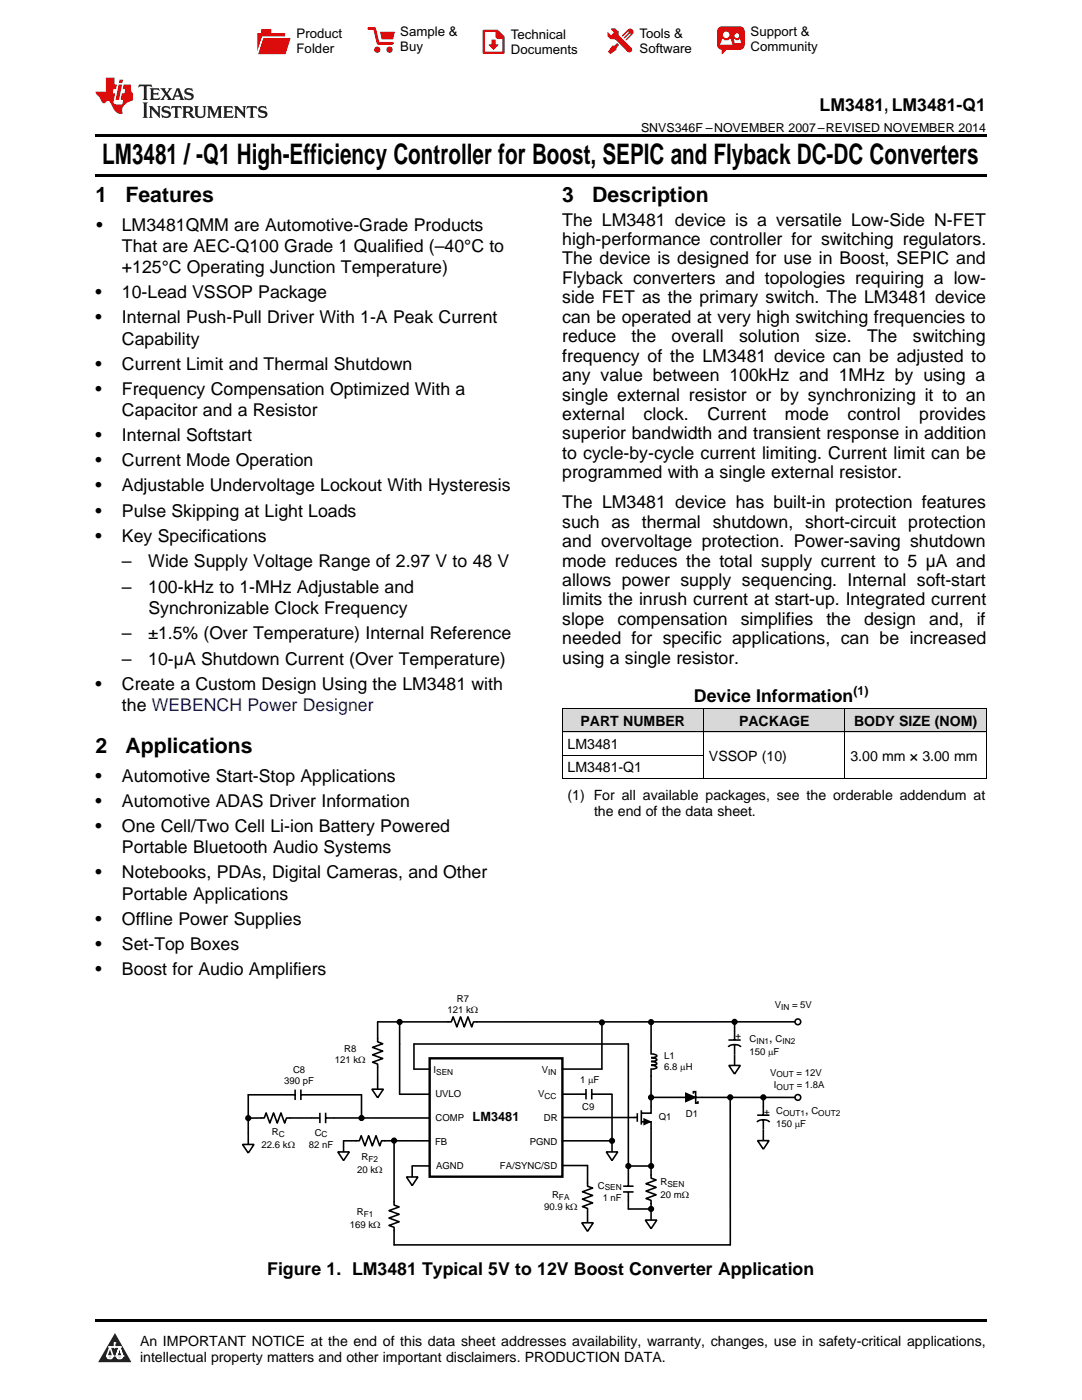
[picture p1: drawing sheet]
<svg xmlns="http://www.w3.org/2000/svg" width="216mm" height="279mm" viewBox="0 0 216 279" stroke-linecap="round" stroke-linejoin="round" font-family="sans-serif">
<defs><g id="words">
<text font-size="5.6" x="20.4" y="32.8">LM3481 / -Q1 High-Efficiency Controller for Boost, SEPIC and Flyback DC-DC Converters</text>
<g font-size="4.2">
<text x="19" y="40.4">1</text>
<text x="25" y="40.4">Features</text>
<text x="112.2" y="40.4">3</text>
<text x="118.2" y="40.4">Description</text>
<text x="19" y="150.3">2</text>
<text x="25" y="150.3">Applications</text>
</g>
<g font-size="3.5">
<text x="163.5" y="22.2">LM3481, LM3481-Q1</text>
<text x="19.2" y="46.1">•</text>
<text x="24.3" y="46.1">LM3481QMM are Automotive-Grade Products</text>
<text x="112.2" y="45">The LM3481 device is a versatile Low-Side N-FET</text>
<text x="24.3" y="50.3">That are AEC-Q100 Grade 1 Qualified (–40°C to</text>
<text x="112.2" y="48.9">high-performance controller for switching regulators.</text>
<text x="112.2" y="52.8">The device is designed for use in Boost, SEPIC and</text>
<text x="19" y="59.5">•</text>
<text x="24.3" y="54.5">+125°C Operating Junction Temperature)</text>
<text x="24.3" y="59.5">10-Lead VSSOP Package</text>
<text x="112.2" y="56.7">Flyback converters and topologies requiring a low-</text>
<text x="19" y="64.6">•</text>
<text x="24.3" y="64.6">Internal Push-Pull Driver With 1-A Peak Current</text>
<text x="112.2" y="60.5">side FET as the primary switch. The LM3481 device</text>
<text x="112.2" y="64.4">can be operated at very high switching frequencies to</text>
<text x="24.3" y="68.8">Capability</text>
<text x="112.2" y="68.3">reduce</text>
<text x="126" y="68.3">the</text>
<text x="134" y="68.3">overall</text>
<text x="147.5" y="68.3">solution</text>
<text x="162.7" y="68.3">size.</text>
<text x="173" y="68.3">The</text>
<text x="182.1" y="68.3">switching</text>
<text x="19" y="73.8">•</text>
<text x="24.3" y="73.8">Current Limit and Thermal Shutdown</text>
<text x="112.2" y="72.2">frequency of the LM3481 device can be adjusted to</text>
<text x="112.2" y="76.1">any value between 100kHz and 1MHz by using a</text>
<text x="19" y="78.8">•</text>
<text x="24.3" y="78.8">Frequency Compensation Optimized With a</text>
<text x="24.3" y="83">Capacitor and a Resistor</text>
<text x="112.2" y="79.9">single external resistor or by synchronizing it to an</text>
<text x="112.2" y="83.8">external</text>
<text x="128.4" y="83.8">clock.</text>
<text x="141.1" y="83.8">Current</text>
<text x="156.6" y="83.8">mode</text>
<text x="169.1" y="83.8">control</text>
<text x="183.4" y="83.8">provides</text>
<text x="19" y="88.1">•</text>
<text x="24.3" y="88.1">Internal Softstart</text>
<text x="112.2" y="87.7">superior bandwidth and transient response in addition</text>
<text x="19" y="93.1">•</text>
<text x="24.3" y="93.1">Current Mode Operation</text>
<text x="112.2" y="91.6">to cycle-by-cycle current limiting. Current limit can be</text>
<text x="112.2" y="95.5">programmed with a single external resistor.</text>
<text x="19" y="98.1">•</text>
<text x="24.3" y="98.1">Adjustable Undervoltage Lockout With Hysteresis</text>
<text x="112.2" y="101.4">The LM3481 device has built-in protection features</text>
<text x="19" y="103.1">•</text>
<text x="24.3" y="103.1">Pulse Skipping at Light Loads</text>
<text x="112.2" y="105.3">such as thermal shutdown, short-circuit protection</text>
<text x="19" y="108.1">•</text>
<text x="24.3" y="108.1">Key Specifications</text>
<text x="24.3" y="113.2">–</text>
<text x="29.6" y="113.2">Wide Supply Voltage Range of 2.97 V to 48 V</text>
<text x="112.2" y="109.2">and overvoltage protection. Power-saving shutdown</text>
<text x="112.2" y="113.1">mode reduces the total supply current to 5 µA and</text>
<text x="24.3" y="118.3">–</text>
<text x="29.6" y="118.3">100-kHz to 1-MHz Adjustable and</text>
<text x="112.2" y="116.9">allows power supply sequencing. Internal soft-start</text>
<text x="29.6" y="122.5">Synchronizable Clock Frequency</text>
<text x="112.2" y="120.8">limits the inrush current at start-up. Integrated current</text>
<text x="112.2" y="124.7">slope</text>
<text x="123.2" y="124.7">compensation</text>
<text x="147.8" y="124.7">simplifies</text>
<text x="164.9" y="124.7">the</text>
<text x="172.4" y="124.7">design</text>
<text x="185.4" y="124.7">and,</text>
<text x="194.9" y="124.7">if</text>
<text x="24.3" y="127.6">–</text>
<text x="29.6" y="127.6">±1.5% (Over Temperature) Internal Reference</text>
<text x="112.2" y="128.6">needed for specific applications, can be increased</text>
<text x="19" y="137.7">•</text>
<text x="24.3" y="132.6">–</text>
<text x="24.3" y="137.7">Create a Custom Design Using the LM3481 with</text>
<text x="29.6" y="132.6">10-µA Shutdown Current (Over Temperature)</text>
<text x="112.2" y="132.5">using a single resistor.</text>
<text x="24.3" y="141.9">the WEBENCH Power Designer</text>
<text x="138.5" y="140.2">Device Information</text>
<text x="19" y="156">•</text>
<text x="19" y="161">•</text>
<text x="24.3" y="156">Automotive Start-Stop Applications</text>
<text x="24.3" y="161">Automotive ADAS Driver Information</text>
<text x="19" y="166.1">•</text>
<text x="24.3" y="166.1">One Cell/Two Cell Li-ion Battery Powered</text>
<text x="24.3" y="170.3">Portable Bluetooth Audio Systems</text>
<text x="19" y="175.3">•</text>
<text x="24.3" y="175.3">Notebooks, PDAs, Digital Cameras, and Other</text>
<text x="24.3" y="179.5">Portable Applications</text>
<text x="19" y="184.5">•</text>
<text x="24.3" y="184.5">Offline Power Supplies</text>
<text x="19" y="189.5">•</text>
<text x="24.3" y="189.5">Set-Top Boxes</text>
<text x="19" y="194.6">•</text>
<text x="24.3" y="194.6">Boost for Audio Amplifiers</text>
<text x="53.3" y="254.4">Figure 1. LM3481 Typical 5V to 12V Boost Converter Application</text>
</g>
<g font-size="2.8">
<text x="113.2" y="149.5">LM3481</text>
<text x="115.8" y="144.9">PART NUMBER</text>
<text x="147.5" y="144.9">PACKAGE</text>
<text x="170.4" y="144.9">BODY SIZE (NOM)</text>
<text x="113.2" y="154.2">LM3481-Q1</text>
<text x="141.5" y="151.8">VSSOP (10)</text>
<text x="169.7" y="151.8">3.00 mm × 3.00 mm</text>
<text x="113.2" y="159.7">(1) For all available packages, see the orderable addendum at</text>
<text x="118.5" y="162.8">the end of the data sheet.</text>
<text x="27.9" y="268.6">An IMPORTANT NOTICE at the end of this data sheet addresses availability, warranty, changes, use in safety-critical applications,</text>
<text x="27.9" y="271.8">intellectual property matters and other important disclaimers. PRODUCTION DATA.</text>
</g>
<g font-size="2.6">
<text x="59.2" y="7.6">Product</text>
<text x="59.2" y="10.6">Folder</text>
<text x="79.9" y="7.3">Sample &amp;</text>
<text x="79.9" y="10.2">Buy</text>
<text x="101.9" y="7.8">Technical</text>
<text x="101.9" y="10.8">Documents</text>
<text x="127.6" y="7.6">Tools &amp;</text>
<text x="127.6" y="10.6">Software</text>
<text x="149.8" y="7.2">Support &amp;</text>
<text x="149.8" y="10.2">Community</text>
</g>
<g font-size="2.5">
<text x="127.9" y="26.3">SNVS346F –NOVEMBER 2007–REVISED NOVEMBER 2014</text>
<text x="170.3" y="138.8">(1)</text>
<text x="153.5" y="208">,</text>
<text x="94.3" y="223.8">LM3481</text>
<text x="160.7" y="222.4">,</text>
</g>
<g font-size="1.9">
<text x="89.3" y="202.2">121 k:</text>
<text x="91.2" y="199.9">R7</text>
<text x="154.6" y="201.2">V</text>
<text x="158" y="201.2">= 5V</text>
<text x="68.7" y="209.9">R8</text>
<text x="146.7" y="207.4">+</text>
<text x="149.5" y="208">C</text>
<text x="154.7" y="208">C</text>
<text x="58.5" y="214">C8</text>
<text x="66.8" y="212.2">121 k:</text>
<text x="86.5" y="214.1">I</text>
<text x="108.1" y="214.1">V</text>
<text x="132.6" y="211.4">L1</text>
<text x="132.6" y="213.6">6.8 PH</text>
<text x="149.5" y="210.5">150 PF</text>
<text x="153.7" y="214.7">V</text>
<text x="158.9" y="214.7">= 12V</text>
<text x="56.7" y="216.3">390 pF</text>
<text x="86.9" y="218.9">UVLO</text>
<text x="107.4" y="219">V</text>
<text x="115.8" y="216.1">1 PF</text>
<text x="116.2" y="221.5">C9</text>
<text x="154.4" y="217.2">I</text>
<text x="159" y="217.2">= 1.8A</text>
<text x="54.3" y="226.6">R</text>
<text x="62.8" y="226.7">C</text>
<text x="86.9" y="223.8">COMP</text>
<text x="108.5" y="223.8">DR</text>
<text x="131.4" y="223.6">Q1</text>
<text x="136.9" y="222.9">D1</text>
<text x="152.5" y="222.5">+ C</text>
<text x="154.9" y="224.9">150 PF</text>
<text x="161.9" y="222.4">C</text>
<text x="52.2" y="229.1">22.6 k:</text>
<text x="61.6" y="229.1">82 nF</text>
<text x="72.1" y="231.6">R</text>
<text x="86.8" y="228.4">FB</text>
<text x="87" y="233.4">AGND</text>
<text x="99.7" y="233.4">FA/SYNC/SD</text>
<text x="105.7" y="228.4">PGND</text>
<text x="71.3" y="234.1">20 k:</text>
<text x="110.2" y="239.1">R</text>
<text x="119.3" y="237.2">C</text>
<text x="120.3" y="239.7">1 nF</text>
<text x="131.8" y="239.1">20 m:</text>
<text x="131.8" y="236.6">R</text>
<text x="69.8" y="245">169 k:</text>
<text x="71.2" y="242.5">R</text>
<text x="108.6" y="241.6">90.9 k:</text>
</g>
<g font-size="1.7">
<text x="155.9" y="201.6">IN</text>
<text x="150.9" y="208.3">IN1</text>
<text x="156.1" y="208.3">IN2</text>
<text x="87" y="214.4">SEN</text>
<text x="109.4" y="214.5">IN</text>
<text x="154.9" y="215">OUT</text>
<text x="108.6" y="219.3">CC</text>
<text x="155" y="217.5">OUT</text>
<text x="55.6" y="226.9">C</text>
<text x="64.2" y="227">C</text>
<text x="156.3" y="222.8">OUT1</text>
<text x="163.3" y="222.8">OUT2</text>
<text x="73.5" y="231.9">F2</text>
<text x="111.5" y="239.4">FA</text>
<text x="120.7" y="237.6">SEN</text>
<text x="133.2" y="236.9">SEN</text>
<text x="72.6" y="242.9">F1</text>
</g>
</g></defs>
<g fill="#d8d8d8">
<path d="M112.2 141.5h28.2v4.6h-28.2z"/>
<path d="M140.4 141.5h28.2v4.6h-28.2z"/>
<path d="M168.6 141.5h28.2v4.6h-28.2z"/>
</g>
<path d="M22.9 266l3.3 5.9h-6.6z" fill="#231f20"/>
<path d="M21.3 270.6h1.2l-.3 .5h-.3a.53 .53 0 0 1-.6-.5z" fill-rule="evenodd" fill="#fff"/>
<path d="M21.3 270.6h1.2l-.3 .5h-.3a.53 .53 0 0 1-.6-.5z" fill="none" stroke="#231f20" stroke-width=".33"/>
<path d="M21.3 270.6l1.2 .1-.3 .4h-.5z" fill="none" stroke="#fff" stroke-width=".33"/>
<path d="M22.9 268.9h.1" fill="none" stroke="#fff" stroke-width=".33"/>
<path d="M22.9 268v.9z" fill="#fff"/>
<path d="M22.9 268v.9z" fill="none" stroke="#fff" stroke-width=".33"/>
<circle cx="22.9" cy="268" r=".16" fill="#fff"/>
<path d="M21.8 268.8h.1" fill="none" stroke="#fff" stroke-width=".33"/>
<path d="M21.8 268.8h2.2z" fill="#fff"/>
<path d="M21.8 268.8h2.2z" fill="none" stroke="#fff" stroke-width=".33"/>
<circle cx="24" cy="268.8" r=".16" fill="#fff"/>
<path d="M23.2 270.6h.1" fill="none" stroke="#fff" stroke-width=".33"/>
<path d="M23.8 268.8l-.6 1.8z" fill="#fff"/>
<path d="M23.8 268.8l-.6 1.8z" fill="none" stroke="#fff" stroke-width=".33"/>
<path d="M23.8 268.8l.7 1.8z" fill="#fff"/>
<path d="M23.8 268.8l.7 1.8z" fill="none" stroke="#fff" stroke-width=".33"/>
<path d="M24.4 270.6h.1" fill="none" stroke="#fff" stroke-width=".33"/>
<circle cx="21.3" cy="270.6" r=".16" fill="#fff"/>
<path d="M22 268.8l-.7 1.8z" fill="#fff"/>
<path d="M22 268.8l-.7 1.8z" fill="none" stroke="#fff" stroke-width=".33"/>
<path d="M22 268.8l.5 1.8z" fill="#fff"/>
<path d="M22 268.8l.5 1.8z" fill="none" stroke="#fff" stroke-width=".33"/>
<circle cx="22.5" cy="270.6" r=".16" fill="#fff"/>
<path d="M23.3 270.6h1.2a.63 .63 0 0 1-.6 .5 .63 .63 0 0 1-.6-.5z" fill-rule="evenodd" fill="#fff"/>
<path d="M23.3 270.6h1.2a.63 .63 0 0 1-.6 .5 .63 .63 0 0 1-.6-.5z" fill="none" stroke="#231f20" stroke-width=".33"/>
<path d="M23.3 270.6h1.2l-.4 .5h-.5z" fill="none" stroke="#fff" stroke-width=".33"/>
<path d="M23.2 270.6h.1" fill="none" stroke="#fff" stroke-width=".33"/>
<circle cx="24.5" cy="270.6" r=".16" fill="#fff"/>
<path d="M19 263.2h177.8v.5h-177.8z" fill="#000"/>
<path d="M85.7 211.2h26.5v23.6h-26.5z" fill-rule="evenodd" fill="#fff"/>
<path d="M85.7 211.2h26.5v23.6h-26.5z" fill="none" stroke="#000" stroke-width=".48"/>
<g fill="#000">
<path d="M136.9 218.2l1.8 .8-1.8 .8zM128.5 223.4l1.2 .5-1.2 .5z"/>
<circle cx="129.9" cy="219" r=".46"/>
<circle cx="146.6" cy="203.9" r=".46"/>
<circle cx="122.1" cy="227.7" r=".46"/>
</g>
<g fill="none" stroke="#000" stroke-width=".32">
<path d="M112.2 218.4h4.7M116.9 217.3v2.1M118.1 217.3v2.1M118.2 218.4h3.9M120.1 204.1v9.3h-7.9M122.1 218.4v9.3h-9.9M129.9 214.8v7.4h-1.8M129.9 219h29.3M129.9 204v6.3a1.14 1.14 0 0 1 1.2 .4 1.25 1.25 0 0 1-1.2 .4 1.2 1.2 0 0 1 1.2 .4 1.25 1.25 0 0 1-1.2 .3 1.2 1.2 0 0 1 1.2 .5 1.25 1.25 0 0 1-1.2 .3 1.19 1.19 0 0 1 1.2 .4 1.26 1.26 0 0 1-1.2 .4v1.5M136.9 218.2l1.8 .8-1.8 .8zM138.4 218.3v-.4h.4v2.3h.5v-.4M145.4 209a1.78 1.78 0 0 1 2.4 0"/>
<path d="M145.4 207.6h2.4M146.6 203.9v3.7M146.6 208.5v1.9M52.1 223.1h.6l.4-1 .7 2 .8-2 .7 2 .8-2 .7 2 .4-1h.6M71.1 227.7h.6l.4-1.1 .7 2.1 .8-2.1 .7 2.1 .7-2.1 .8 2.1 .3-1h.7M112.2 232.6h5v4.1l1.1 .4-2.1 .7 2.1 .8-2.1 .7 2.1 .8-2.1 .7 1 .4v.6M124.3 237.9h2.1M124.3 236.7h2.1M125.4 235v1.7M125.4 238v1.6M127.1 223h-14.9M127.2 222.2v1.7"/>
<path d="M128 221.6v2.8M128.1 223.9h1.8v11.2l1 .4-2 .7 2 .8-2 .7 2 .7-2 .8 1 .4v.6M128.5 223.4l1.2 .5-1.2 .5z"/>
<circle cx="129.9" cy="219" r=".46"/>
<circle cx="146.6" cy="203.9" r=".46"/>
<circle cx="122.1" cy="227.7" r=".46"/>
</g>
<circle cx="159.2" cy="219" r=".57" fill="#fff"/>
<g fill="none" stroke="#000" stroke-width=".32">
<path d="M58.9 217.5v2M58.9 218.5h-9.4v4.6M60 217.4v2.1M60.1 218.5h12v4.6M125.4 208.4v26.6M145.7 219v29.4h-67.1M152.3 219v3.6M159.2 203.9h-64.1M49.5 223.1v3.1M52.1 223.1h-2.6M63.8 222.1v2M63.8 223.1h-6"/>
<path d="M65 222.1v2.1M65.1 223.1h20.5M71.1 227.7h-2.5M76.8 227.7h8.8M82.2 232.7h3.5M125.4 239.6v1.7h4.5v-1.1M125.4 232.7h4.5M151.1 224a1.78 1.78 0 0 1 2.4 0M151.1 222.6h2.4M152.3 223.5v1.9"/>
<circle cx="152.3" cy="219" r=".46"/>
<circle cx="159.2" cy="219" r=".57"/>
</g>
<circle cx="152.3" cy="219" r=".46" fill="#000"/>
<circle cx="159.2" cy="203.9" r=".57" fill="#fff"/>
<g fill="none" stroke="#000" stroke-width=".32">
<path d="M74.2 217.4h2.3l-1.1 1.7zM79.7 203.9v14.5h5.9M95.1 203.9h-.6l-.4 1.1-.7-2.1-.8 2.1-.7-2.1-.7 2.1-.8-2.1-.3 1h-14.7v4l1 .4-2.1 .7 2.1 .8-2.1 .7 2.1 .8-2.1 .7 1.1 .4v5M125.4 208.4h-42.8v5h3.1M145.4 212.6h2.3l-1.1 1.8zM146.6 210.4v2.3M48.4 228.4h2.3l-1.2 1.7zM49.5 226.2v2.2M67.4 229.9h2.3l-1.1 1.7zM68.6 227.7v2.2M78.6 227.6v12.9l1.1 .4-2.1 .7 2.1 .7-2.1 .8 2.1 .7-2.1 .8 1 .3v3.5M81.1 234.9h2.3l-1.2 1.7z"/>
<path d="M82.2 232.7v2.2M121 229.9h2.3l-1.2 1.7zM122.1 227.7v2.2M151.2 227.6h2.3l-1.2 1.8zM152.3 225.4v2.3M116.1 244h2.3l-1.2 1.8zM117.2 241.8v2.3M128.8 243.5h2.3l-1.2 1.7zM129.9 241.3v2.2"/>
<circle cx="79.7" cy="204" r=".46"/>
<circle cx="120.1" cy="204.1" r=".46"/>
<circle cx="129.9" cy="204" r=".46"/>
<circle cx="145.7" cy="219" r=".46"/>
<circle cx="159.2" cy="203.9" r=".57"/>
<circle cx="49.5" cy="223.1" r=".46"/>
<circle cx="72.1" cy="223.1" r=".46"/>
<circle cx="78.6" cy="227.6" r=".46"/>
<circle cx="125.4" cy="232.7" r=".46"/>
<circle cx="129.9" cy="232.7" r=".46"/>
<circle cx="129.9" cy="241.3" r=".46"/>
</g>
<g fill="#000">
<circle cx="79.7" cy="204" r=".46"/>
<circle cx="120.1" cy="204.1" r=".46"/>
<circle cx="129.9" cy="204" r=".46"/>
<circle cx="145.7" cy="219" r=".46"/>
<circle cx="49.5" cy="223.1" r=".46"/>
<circle cx="72.1" cy="223.1" r=".46"/>
<circle cx="78.6" cy="227.6" r=".46"/>
<circle cx="125.4" cy="232.7" r=".46"/>
<circle cx="129.9" cy="232.7" r=".46"/>
<circle cx="129.9" cy="241.3" r=".46"/>
</g>
<path d="M112.2 155.4h84.6M112.2 150.7h28.2M112.2 146.1h84.6M112.2 141.4h84.6M112.2 141.4v14M140.4 141.4v14M168.6 141.4v14M196.8 141.4v14" fill="none" stroke="#000" stroke-width=".2"/>
<path d="M19 34.8h177.8v.5h-177.8zM19 26.8h177.8v.6h-177.8zM112.2 155.4h.1zM168.5 155.4h.1zM196.7 155.4h.1z" fill="#000"/>
<path d="M27.7 16.9l-.1 .6 .6-.3h.5v.2v2.2l-.2 .4h1l-.2-.4v-2.2v-.2h.5l.6 .3-.2-.6zM29.9 17.6l.2 .4v1.6l-.2 .4h1.9l.1-.6a1.09 1.09 0 0 1-1.3 .1v-.6h.6l.4 .2v-.7l-.2 .2h-.8v-.6l.2-.1a1.01 1.01 0 0 1 1 .3l-.1-.6zM32 17.6l.9 1.2-1 1.2h.9l-.2-.3 .5-.7 .5 .7-.3 .3h1.7l-.2-.3 .1-.4h1l.1 .4-.2 .3h1l-.3-.4-.7-2h-.5l-1 2.2-.8-1.1 .9-1.1h-.9l.2 .2-.4 .7-.4-.7 .2-.2zM35.4 18l.4 1h-.8zM37 17.7a.66 .66 0 0 0-.2 .8 .66 .66 0 0 0 .6 .4l.7 .2 .1 .2a.8 .8 0 0 1-.7 .4 .8 .8 0 0 1-.7-.5l.1 .8 .2-.2a.94 .94 0 0 0 1.1 .1 .94 .94 0 0 0 .4-.9 1.48 1.48 0 0 0-1.3-.6v-.4a1.1 1.1 0 0 1 1.2 .2l-.2-.6-.2 .1-.5-.1zM28.5 20.4l.2 .4v2.3l-.2 .4h1l-.2-.4v-2.3l.2-.4zM29.7 21.2l.2 .4v1.5l-.2 .4h.8l-.3-.4 .1-1.3 1.6 1.8v-2l.2-.4h-.7l.2 .2v1.1l-1.2-1.3zM32.5 21.3a.66 .66 0 0 0-.2 .8 .66 .66 0 0 0 .6 .4l.6 .2 .2 .2a.8 .8 0 0 1-.8 .4 .8 .8 0 0 1-.7-.5l.2 .7 .2-.1a.94 .94 0 0 0 1 .1 .94 .94 0 0 0 .5-1 1.47 1.47 0 0 0-1.3-.6l-.1-.3a1.1 1.1 0 0 1 1.3 .2l-.2-.6-.2 .1-.5-.2zM34.3 21.2l-.2 .6a.64 .64 0 0 1 .8-.3v1.6l-.2 .4h1l-.3-.4 .1-1.6a.66 .66 0 0 1 .8 .3l-.2-.6zM36.3 21.2l.3 .4v1.5l-.3 .4h1l-.2-.2v-.7h.5l.1 .1a.8 .8 0 0 0 1.2 .7l-1-1a.62 .62 0 0 0 .6-.5 .62 .62 0 0 0-.6-.7zM37.1 21.5h.1a.48 .48 0 0 1 .6 0 .48 .48 0 0 1 .1 .6l-.2 .1-.6 .1zM38.7 21.2l.2 .2a2.29 2.29 0 0 0 .4 2 1.05 1.05 0 0 0 1.7-.7v-1.3l.2-.2h-.8l.2 .4v1.1a.61 .61 0 0 1-.6 .6 .61 .61 0 0 1-.6-.6v-1.1l.3-.4zM41.3 21.2l.3 .4v1.5l-.3 .4h.8l-.2-.4v-1.4l.8 1.9 .9-1.9v1.4l-.2 .4h.9l-.2-.4v-1.5l.2-.4h-.8l-.7 1.5-.6-1.5zM44.5 21.2l.2 .4v1.5l-.2 .4h1.9l.2-.6a1.1 1.1 0 0 1-1.4 .2v-.7h.6l.4 .2v-.6l-.2 .1-.8 .1v-.6l.2-.1a1.02 1.02 0 0 1 1.1 .2l-.2-.5zM46.7 21.2l.2 .4v1.5l-.2 .4h.8l-.3-.4 .1-1.3 1.6 1.8v-2l.2-.4h-.7l.2 .2v1.1l-1.2-1.3zM49.3 21.2l-.1 .6a.64 .64 0 0 1 .8-.3v1.6l-.3 .4h1l-.2-.4v-1.6a.66 .66 0 0 1 .8 .3l-.1-.6zM51.7 21.3a.66 .66 0 0 0-.2 .7 .66 .66 0 0 0 .7 .5l.6 .2 .1 .2a.8 .8 0 0 1-.7 .4 .8 .8 0 0 1-.7-.5l.1 .7 .2-.1a.94 .94 0 0 0 1.1 .1 .94 .94 0 0 0 .4-1 1.48 1.48 0 0 0-1.2-.6l-.1-.3a1.1 1.1 0 0 1 1.2 .2l-.2-.6-.1 .1-.6-.2z" fill="#231f20"/>
<path d="M21.1 15.5v2.8h-2v.4l.9 .9a.96 .96 0 0 0 1 1 .59 .59 0 0 1 .5-.4 .59 .59 0 0 1 .5 .3l.4 .8a1.61 1.61 0 0 0 2.1 1.3 1.63 1.63 0 0 1 1.1-2.2l.9-.3v-1.5a1.6 1.6 0 0 1-.4-1.7h-1.4l-.2 .9h.5l-.2 .8h-.5l-.2 1v.3h.5l-.2 .9h-.7a.74 .74 0 0 1-1-.6l.3-1.6h-.5l.2-.8h.5l.1-.9h-.4v-1.4zM23.7 16.9l-.7 3h.8l.6-3zM23.8 15.9l-.1 .7h.7l.2-.7z" fill="#ee1d23"/>
<g fill="#d60000">
<path d="M52.1 5.8h2v.8h2.8v4.2h-5.5v-4.2h.7z" fill-rule="evenodd"/>
<path d="M52.4 7.5h5.6l-1 3.3h-5.6z" fill-rule="evenodd"/>
</g>
<path d="M52.4 7.4h5.7l-.1 .1h-5.5l-1.1 3.3z" fill-rule="evenodd" fill="#fff"/>
<path d="M52.4 7.4h5.7l-.1 .1h-5.5l-1.1 3.3z" fill="none" stroke="#fff" stroke-width=".2"/>
<path d="M73.6 5.7h1.1l.7 2.9h2.9" fill="none" stroke="#d60000" stroke-width=".55"/>
<g fill="#d60000">
<path d="M75.8 6.3h3l-.4 1.6h-2.2z" fill-rule="evenodd"/>
<circle cx="75.3" cy="9.9" r=".62"/>
<circle cx="77.7" cy="9.9" r=".62"/>
</g>
<path d="M96.5 6.2h2.7l1.3 1.2v3.1h-4z" fill="none" stroke="#d60000" stroke-width=".44"/>
<g fill="#d60000">
<path d="M98.1 7.9h.8v1h.5l-.9 1.1-1-1v-.1h.6z" fill-rule="evenodd"/>
<path d="M98.9 6.2h.3l1.3 1.2v.4h-1.3l-.3-.4z" fill-rule="evenodd"/>
<path d="M121.9 5.7h.8l.7 .6 .1 .7 2.5 2.5-.8 .8-2.3-2.3-1.1-.2-.6-.6v-.8l.7 .6 .5-.4v-.2l-.5-.5z" fill-rule="evenodd"/>
<path d="M122.2 9.1h.4l.5-.5 .4 .4-.5 .5v.4l-1.2 .9-.5-.5z" fill-rule="evenodd"/>
<path d="M125.3 5.9a.67 .67 0 0 1 .9 0 .67 .67 0 0 1 0 .9z" fill-rule="evenodd"/>
<path d="M125.3 5.9l.9 .9-1.2 1.2h-.2v-.2l1-.9v-.2h-.2l-.9 1h-.2v-.2l.9-1 .1-.2h-.3l-.9 1h-.2v-.2z" fill-rule="evenodd"/>
<circle cx="125.6" cy="9.9" r=".54"/>
</g>
<path d="M123.3 6.3v.7" fill="none" stroke="#d60000" stroke-width=".2"/>
<g fill="#d60000">
<path d="M143.4 5.5l.6-.2h3.6a.95 .95 0 0 1 1 .9v2.8a.95 .95 0 0 1-1 .9h-3.6a.95 .95 0 0 1-.9-.9v-2.8z" fill-rule="evenodd"/>
<path d="M144 9.9h.9l-.7 .9h-.2z" fill-rule="evenodd"/>
</g>
<g fill="#fff">
<path d="M146.6 8.6h1.3z"/>
<path d="M144.1 7.8h.3l.1 .2h.8l.2-.2h.3l.4 1.1h-2.5z" fill-rule="evenodd"/>
<path d="M146.4 7.8h.3l.1 .2h.5l.2-.2h.2l.2 .8h-1.3z" fill-rule="evenodd"/>
<circle cx="144.9" cy="6.9" r=".65"/>
<circle cx="147" cy="7.1" r=".48"/>
</g>
<use href="#words"/>
</svg>
